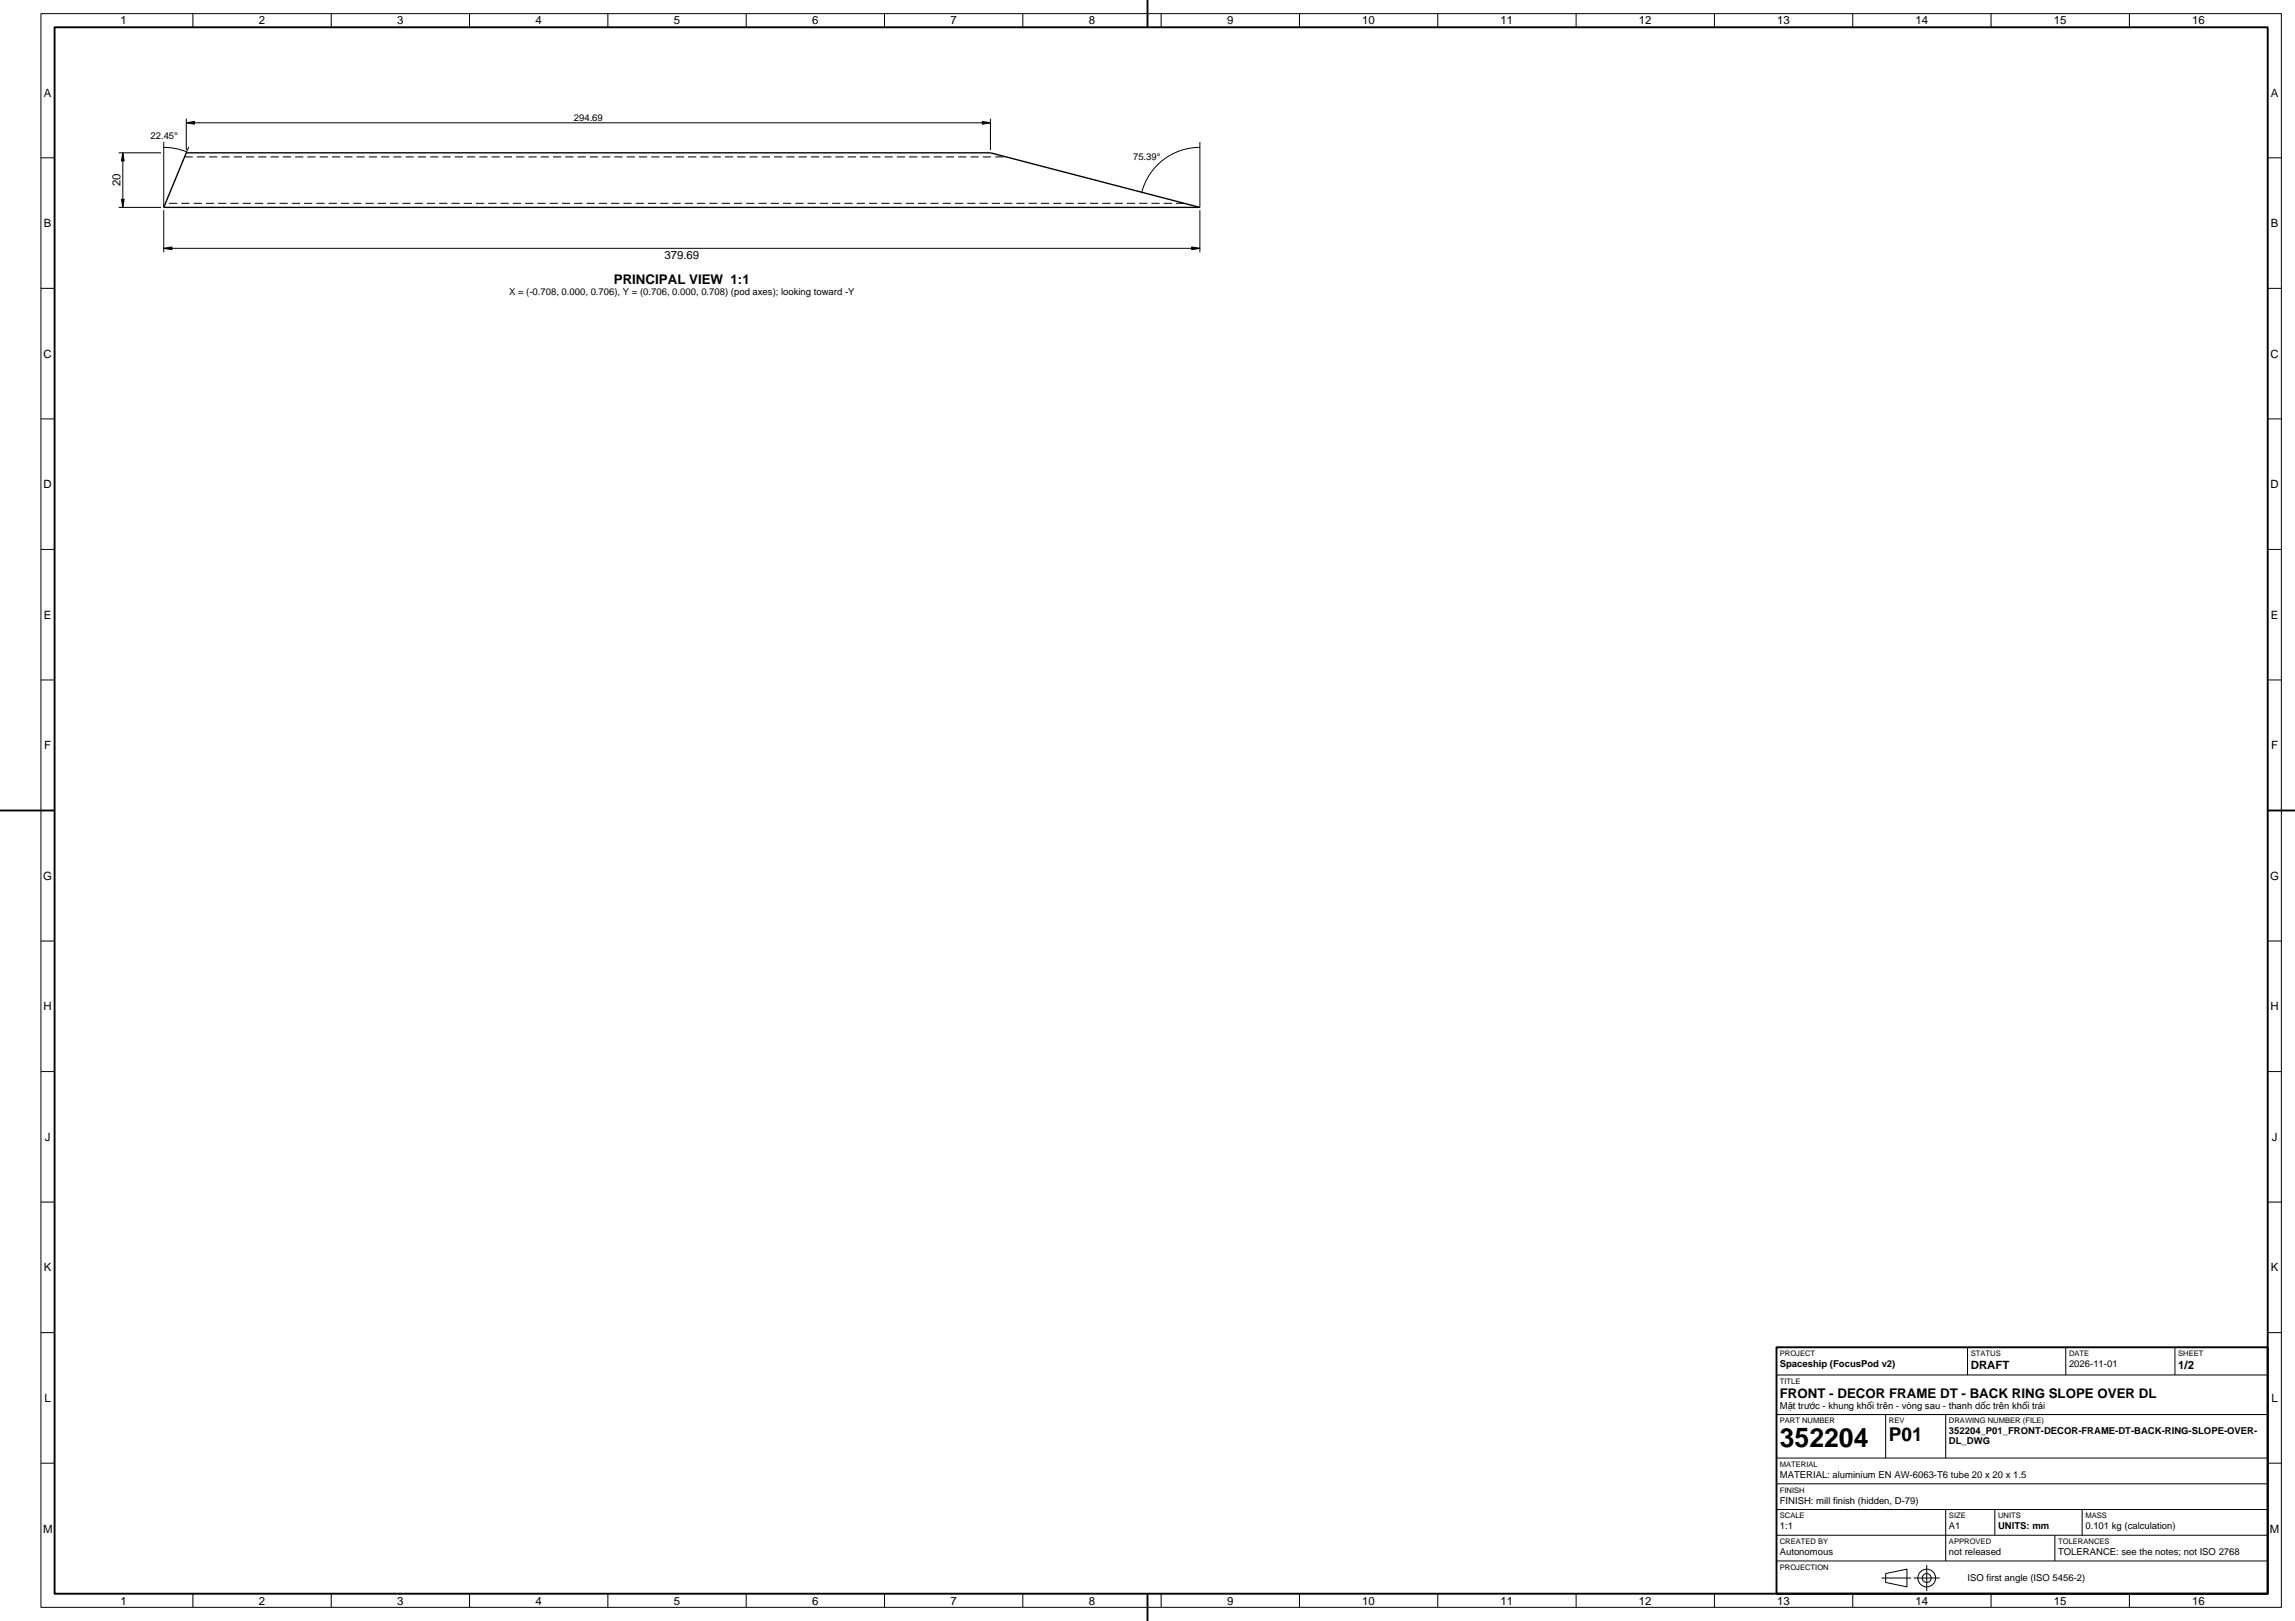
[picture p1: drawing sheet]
<svg xmlns="http://www.w3.org/2000/svg" width="841mm" height="594mm" viewBox="0 0 841 594" stroke-linecap="round" stroke-linejoin="round" font-family="sans-serif">
<defs><g id="words">
<text font-size="9.7" x="652.2" y="530.1">352204</text>
<text font-size="7" x="692.2" y="528.1">P01</text>
<g font-size="4.9">
<text x="224.9" y="104">PRINCIPAL VIEW 1:1</text>
<text x="652.2" y="512.1">FRONT - DECOR FRAME DT - BACK RING SLOPE OVER DL</text>
</g>
<g font-size="4.2">
<text x="44.2" y="8.8">1</text>
<text x="94.9" y="8.8">2</text>
<text x="145.6" y="8.8">3</text>
<text x="196.2" y="8.8">4</text>
<text x="246.9" y="8.8">5</text>
<text x="297.6" y="8.8">6</text>
<text x="348.3" y="8.8">7</text>
<text x="399" y="8.8">8</text>
<text x="449.7" y="8.8">9</text>
<text x="499.2" y="8.8">10</text>
<text x="549.9" y="8.8">11</text>
<text x="600.6" y="8.8">12</text>
<text x="651.3" y="8.8">13</text>
<text x="702" y="8.8">14</text>
<text x="752.6" y="8.8">15</text>
<text x="803.3" y="8.8">16</text>
<text x="16.1" y="35.4">A</text>
<text x="832.1" y="35.4">A</text>
<text x="44.2" y="68.3" transform="rotate(-90 44.2 68.3)">20</text>
<text x="16.1" y="83.3">B</text>
<text x="832.1" y="83.3">B</text>
<text x="243.5" y="94.8">379.69</text>
<text x="16" y="131.1">C</text>
<text x="832" y="131.1">C</text>
<text x="16" y="178.9">D</text>
<text x="832" y="178.9">D</text>
<text x="16.1" y="226.7">E</text>
<text x="832.1" y="226.7">E</text>
<text x="16.2" y="274.6">F</text>
<text x="832.2" y="274.6">F</text>
<text x="15.9" y="322.4">G</text>
<text x="831.9" y="322.4">G</text>
<text x="16" y="370.3">H</text>
<text x="832" y="370.3">H</text>
<text x="16.5" y="418.1">J</text>
<text x="832.5" y="418.1">J</text>
<text x="16.1" y="465.9">K</text>
<text x="832.1" y="465.9">K</text>
<text x="722.2" y="501.5">DRAFT</text>
<text x="798.2" y="501.5">1/2</text>
<text x="16.3" y="513.7">L</text>
<text x="832.3" y="513.7">L</text>
<text x="15.8" y="561.6">M</text>
<text x="831.8" y="561.6">M</text>
<text x="44.2" y="588.2">1</text>
<text x="94.9" y="588.2">2</text>
<text x="145.6" y="588.2">3</text>
<text x="196.2" y="588.2">4</text>
<text x="246.9" y="588.2">5</text>
<text x="297.6" y="588.2">6</text>
<text x="348.3" y="588.2">7</text>
<text x="399" y="588.2">8</text>
<text x="449.7" y="588.2">9</text>
<text x="499.2" y="588.2">10</text>
<text x="549.9" y="588.2">11</text>
<text x="600.6" y="588.2">12</text>
<text x="651.3" y="588.2">13</text>
<text x="702" y="588.2">14</text>
<text x="752.6" y="588.2">15</text>
<text x="803.3" y="588.2">16</text>
</g>
<g font-size="3.5">
<text x="210.3" y="44.2">294.69</text>
<text x="55.2" y="50.8">22.45°</text>
<text x="415.2" y="58.7">75.39°</text>
<text x="186.6" y="108.2">X = (-0.708, 0.000, 0.706), Y = (0.706, 0.000, 0.708) (pod axes); looking toward -Y</text>
<text x="652.2" y="501">Spaceship (FocusPod v2)</text>
<text x="758.2" y="501">2026-11-01</text>
<text x="652.2" y="516.2">Mặt trước - khung khối trên - vòng sau - thanh dốc trên khối trái</text>
<text x="714.2" y="525.6">352204_P01_FRONT-DECOR-FRAME-DT-BACK-RING-SLOPE-OVER-</text>
<text x="714.2" y="529.3">DL_DWG</text>
<text x="652.2" y="541.6">MATERIAL: aluminium EN AW-6063-T6 tube 20 x 20 x 1.5</text>
<text x="652.2" y="551">FINISH: mill finish (hidden, D-79)</text>
<text x="652.2" y="560.4">1:1</text>
<text x="714.2" y="560.4">A1</text>
<text x="732.2" y="560.4">UNITS: mm</text>
<text x="764.2" y="560.4">0.101 kg (calculation)</text>
<text x="652.2" y="569.9">Autonomous</text>
<text x="714.2" y="569.9">not released</text>
<text x="754.2" y="569.9">TOLERANCE: see the notes; not ISO 2768</text>
<text x="721" y="579.2">ISO first angle (ISO 5456-2)</text>
</g>
<g font-size="2.8">
<text x="652.2" y="496.9">PROJECT</text>
<text x="722.2" y="496.9">STATUS</text>
<text x="758.2" y="496.9">DATE</text>
<text x="798.2" y="496.9">SHEET</text>
<text x="652.2" y="507">TITLE</text>
<text x="652.2" y="521.6">PART NUMBER</text>
<text x="692.2" y="521.6">REV</text>
<text x="714.2" y="521.6">DRAWING NUMBER (FILE)</text>
<text x="652.2" y="537.5">MATERIAL</text>
<text x="652.2" y="546.9">FINISH</text>
<text x="652.2" y="556.3">SCALE</text>
<text x="714.2" y="556.3">SIZE</text>
<text x="732.2" y="556.3">UNITS</text>
<text x="764.2" y="556.3">MASS</text>
<text x="652.2" y="565.8">CREATED BY</text>
<text x="714.2" y="565.8">APPROVED</text>
<text x="754.2" y="565.8">TOLERANCES</text>
<text x="652.2" y="575.2">PROJECTION</text>
</g>
</g></defs>
<path d="M68.3 56h294.7l76.7 20h-379.7z" fill="none" stroke="#000" stroke-width=".5"/>
<path d="M67.6 57.5h301.1M433.9 74.5h-373.3" fill="none" stroke="#000" stroke-width=".37" stroke-dasharray="3 1.5" stroke-linecap="butt"/>
<g fill="none" stroke="#000" stroke-width=".37">
<path d="M15 5h821v584h-821zM70.7 5v5M121.4 5v5M172.1 5v5M222.7 5v5M273.4 5v5M324.1 5v5M374.8 5v5M425.5 5v5M476.2 5v5M526.9 5v5M577.6 5v5"/>
<path d="M628.2 5v5M678.9 5v5M729.6 5v5M780.3 5v5M15 57.8h5M43.5 56h15.5M45 56v20M60 54a22 22 0 0 1 8.4 1.7M60 52v24M68.3 43.5v11.5M68.3 45h294.7M69.2 53.8l-.9 2.2"/>
<path d="M363 43.5v11.5M439.7 54a22 22 0 0 0-21.3 16.5M439.7 52v24M831 57.8h5M43.5 76h15.5M60 77v15.5M439.7 77v15.5M60 91h379.7M15 105.7h5M831 105.7h5M15 153.5h5M831 153.5h5"/>
<path d="M15 201.3h5M831 201.3h5M15 249.2h5M831 249.2h5M15 297h5M831 297h5M15 344.8h5M831 344.8h5M15 392.7h5M831 392.7h5M15 440.5h5M831 440.5h5"/>
<path d="M15 488.3h5M721 493.7v10.1M757 493.7v10.1M797 493.7v10.1M831 488.3h5M651 503.8h180M651 518.4h180M691 518.4v15.9M713 518.4v15.9M15 536.2h5M651 534.3h180M831 536.2h5"/>
<path d="M651 543.7h180M651 553.2h180M713 553.2v18.8M731 553.2v9.4M763 553.2v9.4M651 562.6h180M651 572h180M691 576.6l7.8-1.6v6.5l-7.8-1.6zM753 562.6v9.4M70.7 584v5M121.4 584v5M172.1 584v5"/>
<path d="M222.7 584v5M273.4 584v5M324.1 584v5M374.8 584v5M425.5 584v5M476.2 584v5M526.9 584v5M577.6 584v5M628.2 584v5M678.9 584v5M729.6 584v5M780.3 584v5"/>
<circle cx="706" cy="578.2" r="3.3"/>
<circle cx="706" cy="578.2" r="1.63"/>
</g>
<path d="M45 56l.5 3h-1zM68.3 45l3-.5v1zM360 44.5l3 .5-3 .5zM44.5 73h1l-.5 3zM60 91l3-.5v1zM436.7 90.5l3 .5-3 .5z" fill="#000" stroke="#000" stroke-width=".37"/>
<path d="M20 10h811v574h-811zM420.5 0v10M0 297h20M831 297h10M651 493.7h180v90.3h-180zM420.5 584v10" fill="none" stroke="#000" stroke-width=".7" stroke-linecap="butt"/>
<path d="M689.5 578.3h10.8M701.3 578.3h9.5M706.1 583v-9.5" fill="none" stroke="#000" stroke-width=".37" stroke-dasharray="12 1.5 1 1.5" stroke-linecap="butt"/>
<use href="#words"/>
</svg>
